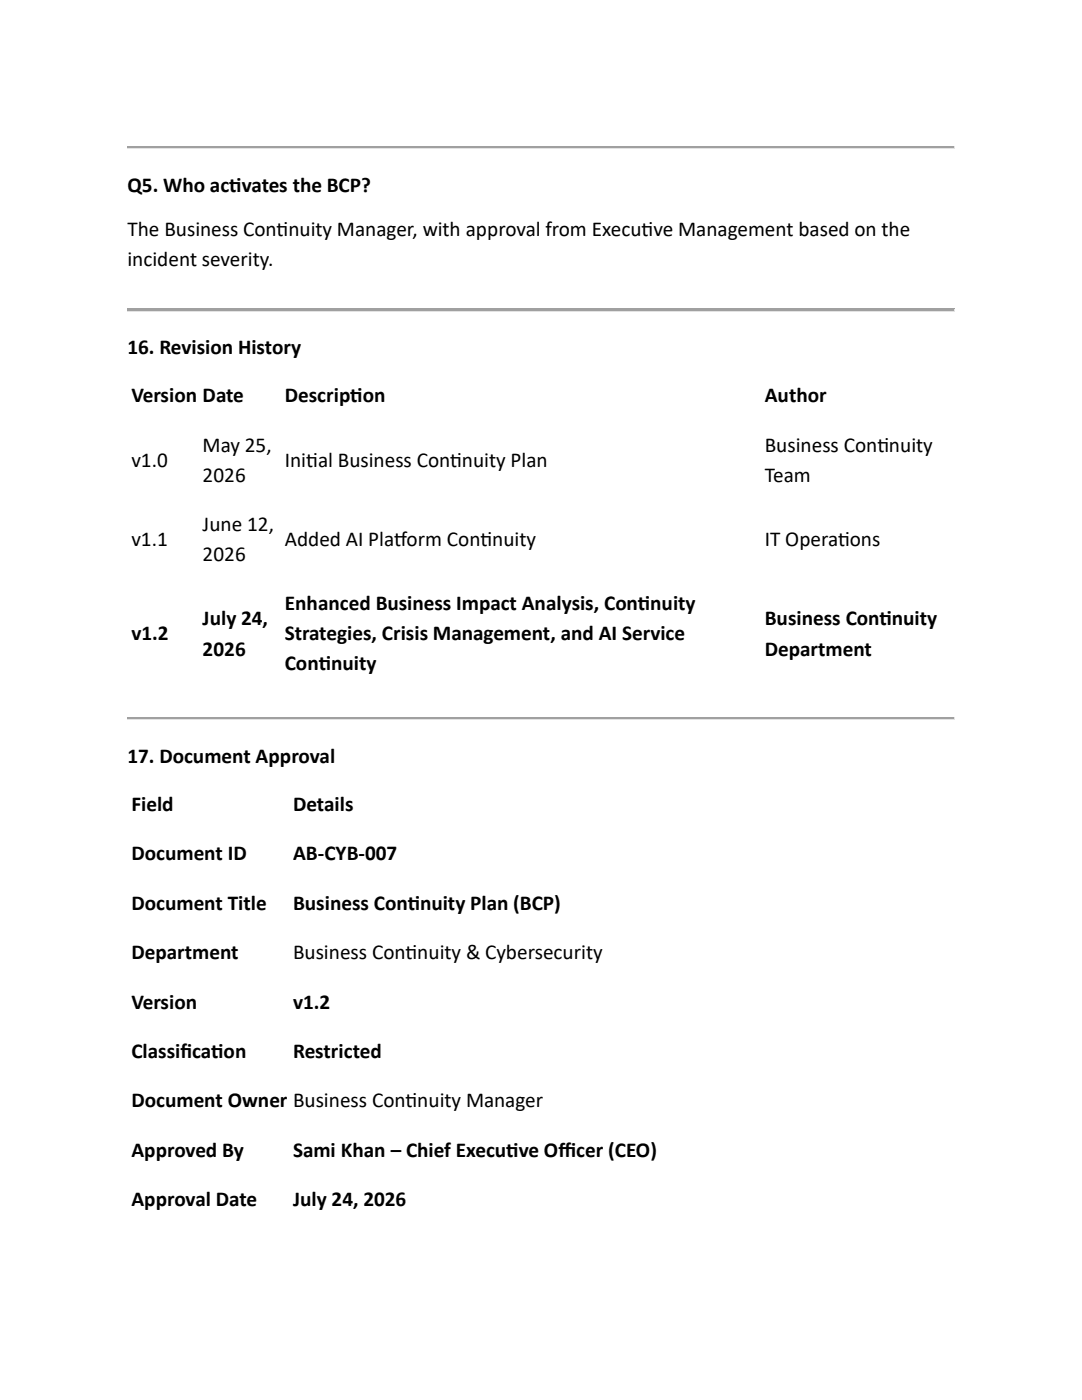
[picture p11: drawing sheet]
<svg xmlns="http://www.w3.org/2000/svg" width="216mm" height="279mm" viewBox="0 0 216 279" stroke-linecap="round" stroke-linejoin="round" font-family="sans-serif">
<defs><g id="words">
<g font-size="4.2">
<text x="25.4" y="38.2">Q5. Who act</text>
<text x="45.7" y="38.2">ivates the BCP?</text>
<text x="25.4" y="47">The Business Cont</text>
<text x="55.2" y="47">inuity Manager, with approval from Execut</text>
<text x="128" y="47">ive Management based on the</text>
<text x="25.4" y="53.1">incident severity.</text>
<text x="25.4" y="70.7">16. Revision History</text>
<text x="26.2" y="80.2">Version Date</text>
<text x="56.8" y="80.2">Descript</text>
<text x="69.9" y="80.2">ion</text>
<text x="152.6" y="80.2">Author</text>
<text x="26.2" y="93.1">v1.0</text>
<text x="40.4" y="90.1">May 25,</text>
<text x="56.8" y="93.1">Init</text>
<text x="61.1" y="93.1">ial Business Cont</text>
<text x="89.8" y="93.1">inuity Plan</text>
<text x="152.6" y="90.1">Business Cont</text>
<text x="175.1" y="90.1">inuity</text>
<text x="40.4" y="96.1">2026</text>
<text x="152.6" y="96.1">Team</text>
<text x="40.4" y="106">June 12,</text>
<text x="26.2" y="109">v1.1</text>
<text x="40.4" y="111.9">2026</text>
<text x="56.8" y="109">Added AI Plat</text>
<text x="78.6" y="109">form Cont</text>
<text x="95.9" y="109">inuity</text>
<text x="152.6" y="109">IT Operat</text>
<text x="167.2" y="109">ions</text>
<text x="40.4" y="124.8">July 24,</text>
<text x="56.8" y="121.8">Enhanced Business Impact Analysis, Cont</text>
<text x="127.3" y="121.8">inuity</text>
<text x="152.6" y="124.8">Business Cont</text>
<text x="175.5" y="124.8">inuity</text>
<text x="26.2" y="127.8">v1.2</text>
<text x="40.4" y="130.8">2026</text>
<text x="56.8" y="127.8">Strategies, Crisis Management, and AI Service</text>
<text x="152.6" y="130.8">Department</text>
<text x="56.8" y="133.8">Cont</text>
<text x="63.6" y="133.8">inuity</text>
<text x="25.4" y="152.2">17. Document Approval</text>
<text x="26.2" y="161.8">Field</text>
<text x="58.5" y="161.8">Details</text>
<text x="26.2" y="171.7">Document ID</text>
<text x="58.5" y="171.7">AB-CYB-007</text>
<text x="26.2" y="181.6">Document Title</text>
<text x="58.5" y="181.6">Business Cont</text>
<text x="81.4" y="181.6">inuity Plan (BCP)</text>
<text x="26.2" y="191.4">Department</text>
<text x="58.5" y="191.4">Business Cont</text>
<text x="80.9" y="191.4">inuity &amp; Cybersecurity</text>
<text x="26.2" y="201.3">Version</text>
<text x="58.5" y="201.3">v1.2</text>
<text x="26.2" y="211.2">Classif</text>
<text x="36" y="211.2">icat</text>
<text x="42.1" y="211.2">ion</text>
<text x="58.5" y="211.2">Restricted</text>
<text x="26.2" y="221">Document Owner Business Cont</text>
<text x="80.9" y="221">inuity Manager</text>
<text x="26.2" y="230.9">Approved By</text>
<text x="58.5" y="230.9">Sami Khan – Chief Execut</text>
<text x="101" y="230.9">ive Of</text>
<text x="111.4" y="230.9">f</text>
<text x="111.4" y="230.9">icer (CEO)</text>
<text x="26.2" y="240.7">Approval Date</text>
<text x="58.5" y="240.7">July 24, 2026</text>
</g>
</g></defs>
<g fill="#a0a0a0">
<path d="M25.4 29.1h165.1v.6h-165.1z" fill-rule="evenodd"/>
<path d="M25.4 29.1l.1 .1z" fill-rule="evenodd"/>
<path d="M25.4 29.1l.1 .1z" fill-rule="evenodd"/>
</g>
<path d="M25.5 29.2h164.9" fill="none" stroke="#a0a0a0" stroke-width=".2"/>
<path d="M190.5 29.1v.1z" fill-rule="evenodd" fill="#e3e3e3"/>
<g fill="#a0a0a0">
<path d="M190.5 29.1v.1z" fill-rule="evenodd"/>
<path d="M25.4 29.2l.1 .4z" fill-rule="evenodd"/>
</g>
<path d="M190.5 29.2v.4z" fill-rule="evenodd" fill="#e3e3e3"/>
<path d="M25.4 29.6l.1 .1z" fill-rule="evenodd" fill="#a0a0a0"/>
<path d="M25.4 29.6l.1 .1z" fill-rule="evenodd" fill="#e3e3e3"/>
<path d="M25.5 29.6h164.9" fill="none" stroke="#e3e3e3" stroke-width=".2"/>
<g fill="#e3e3e3">
<path d="M190.5 29.6v.1z" fill-rule="evenodd"/>
<path d="M190.5 29.6v.1z" fill-rule="evenodd"/>
</g>
<g fill="#a0a0a0">
<path d="M25.4 61.6h165.1v.5h-165.1z" fill-rule="evenodd"/>
<path d="M25.4 61.6h.1z" fill-rule="evenodd"/>
<path d="M25.4 61.6h.1z" fill-rule="evenodd"/>
</g>
<path d="M25.5 61.6h164.9" fill="none" stroke="#a0a0a0" stroke-width=".2"/>
<path d="M25.4 61.6l.1 .4z" fill-rule="evenodd" fill="#a0a0a0"/>
<path d="M190.5 61.6v.4z" fill-rule="evenodd" fill="#e3e3e3"/>
<path d="M25.4 62l.1 .1z" fill-rule="evenodd" fill="#a0a0a0"/>
<path d="M25.4 62l.1 .1z" fill-rule="evenodd" fill="#e3e3e3"/>
<path d="M25.5 62.1h164.9" fill="none" stroke="#e3e3e3" stroke-width=".2"/>
<g fill="#e3e3e3">
<path d="M190.5 62v.1z" fill-rule="evenodd"/>
<path d="M190.5 62v.1z" fill-rule="evenodd"/>
</g>
<g fill="#a0a0a0">
<path d="M25.4 143.1h165.1v.5h-165.1z" fill-rule="evenodd"/>
<path d="M25.4 143.1l.1 .1z" fill-rule="evenodd"/>
<path d="M25.4 143.1l.1 .1z" fill-rule="evenodd"/>
</g>
<path d="M25.5 143.1h164.9" fill="none" stroke="#a0a0a0" stroke-width=".2"/>
<path d="M190.5 143.1v.1z" fill-rule="evenodd" fill="#e3e3e3"/>
<g fill="#a0a0a0">
<path d="M190.5 143.1v.1z" fill-rule="evenodd"/>
<path d="M25.4 143.2l.1 .4z" fill-rule="evenodd"/>
</g>
<path d="M190.5 143.2v.4z" fill-rule="evenodd" fill="#e3e3e3"/>
<path d="M25.4 143.6l.1 .1z" fill-rule="evenodd" fill="#a0a0a0"/>
<path d="M25.4 143.6l.1 .1z" fill-rule="evenodd" fill="#e3e3e3"/>
<path d="M25.5 143.6h164.9" fill="none" stroke="#e3e3e3" stroke-width=".2"/>
<g fill="#e3e3e3">
<path d="M190.5 143.6v.1z" fill-rule="evenodd"/>
<path d="M190.5 143.6v.1z" fill-rule="evenodd"/>
</g>
<use href="#words"/>
</svg>
